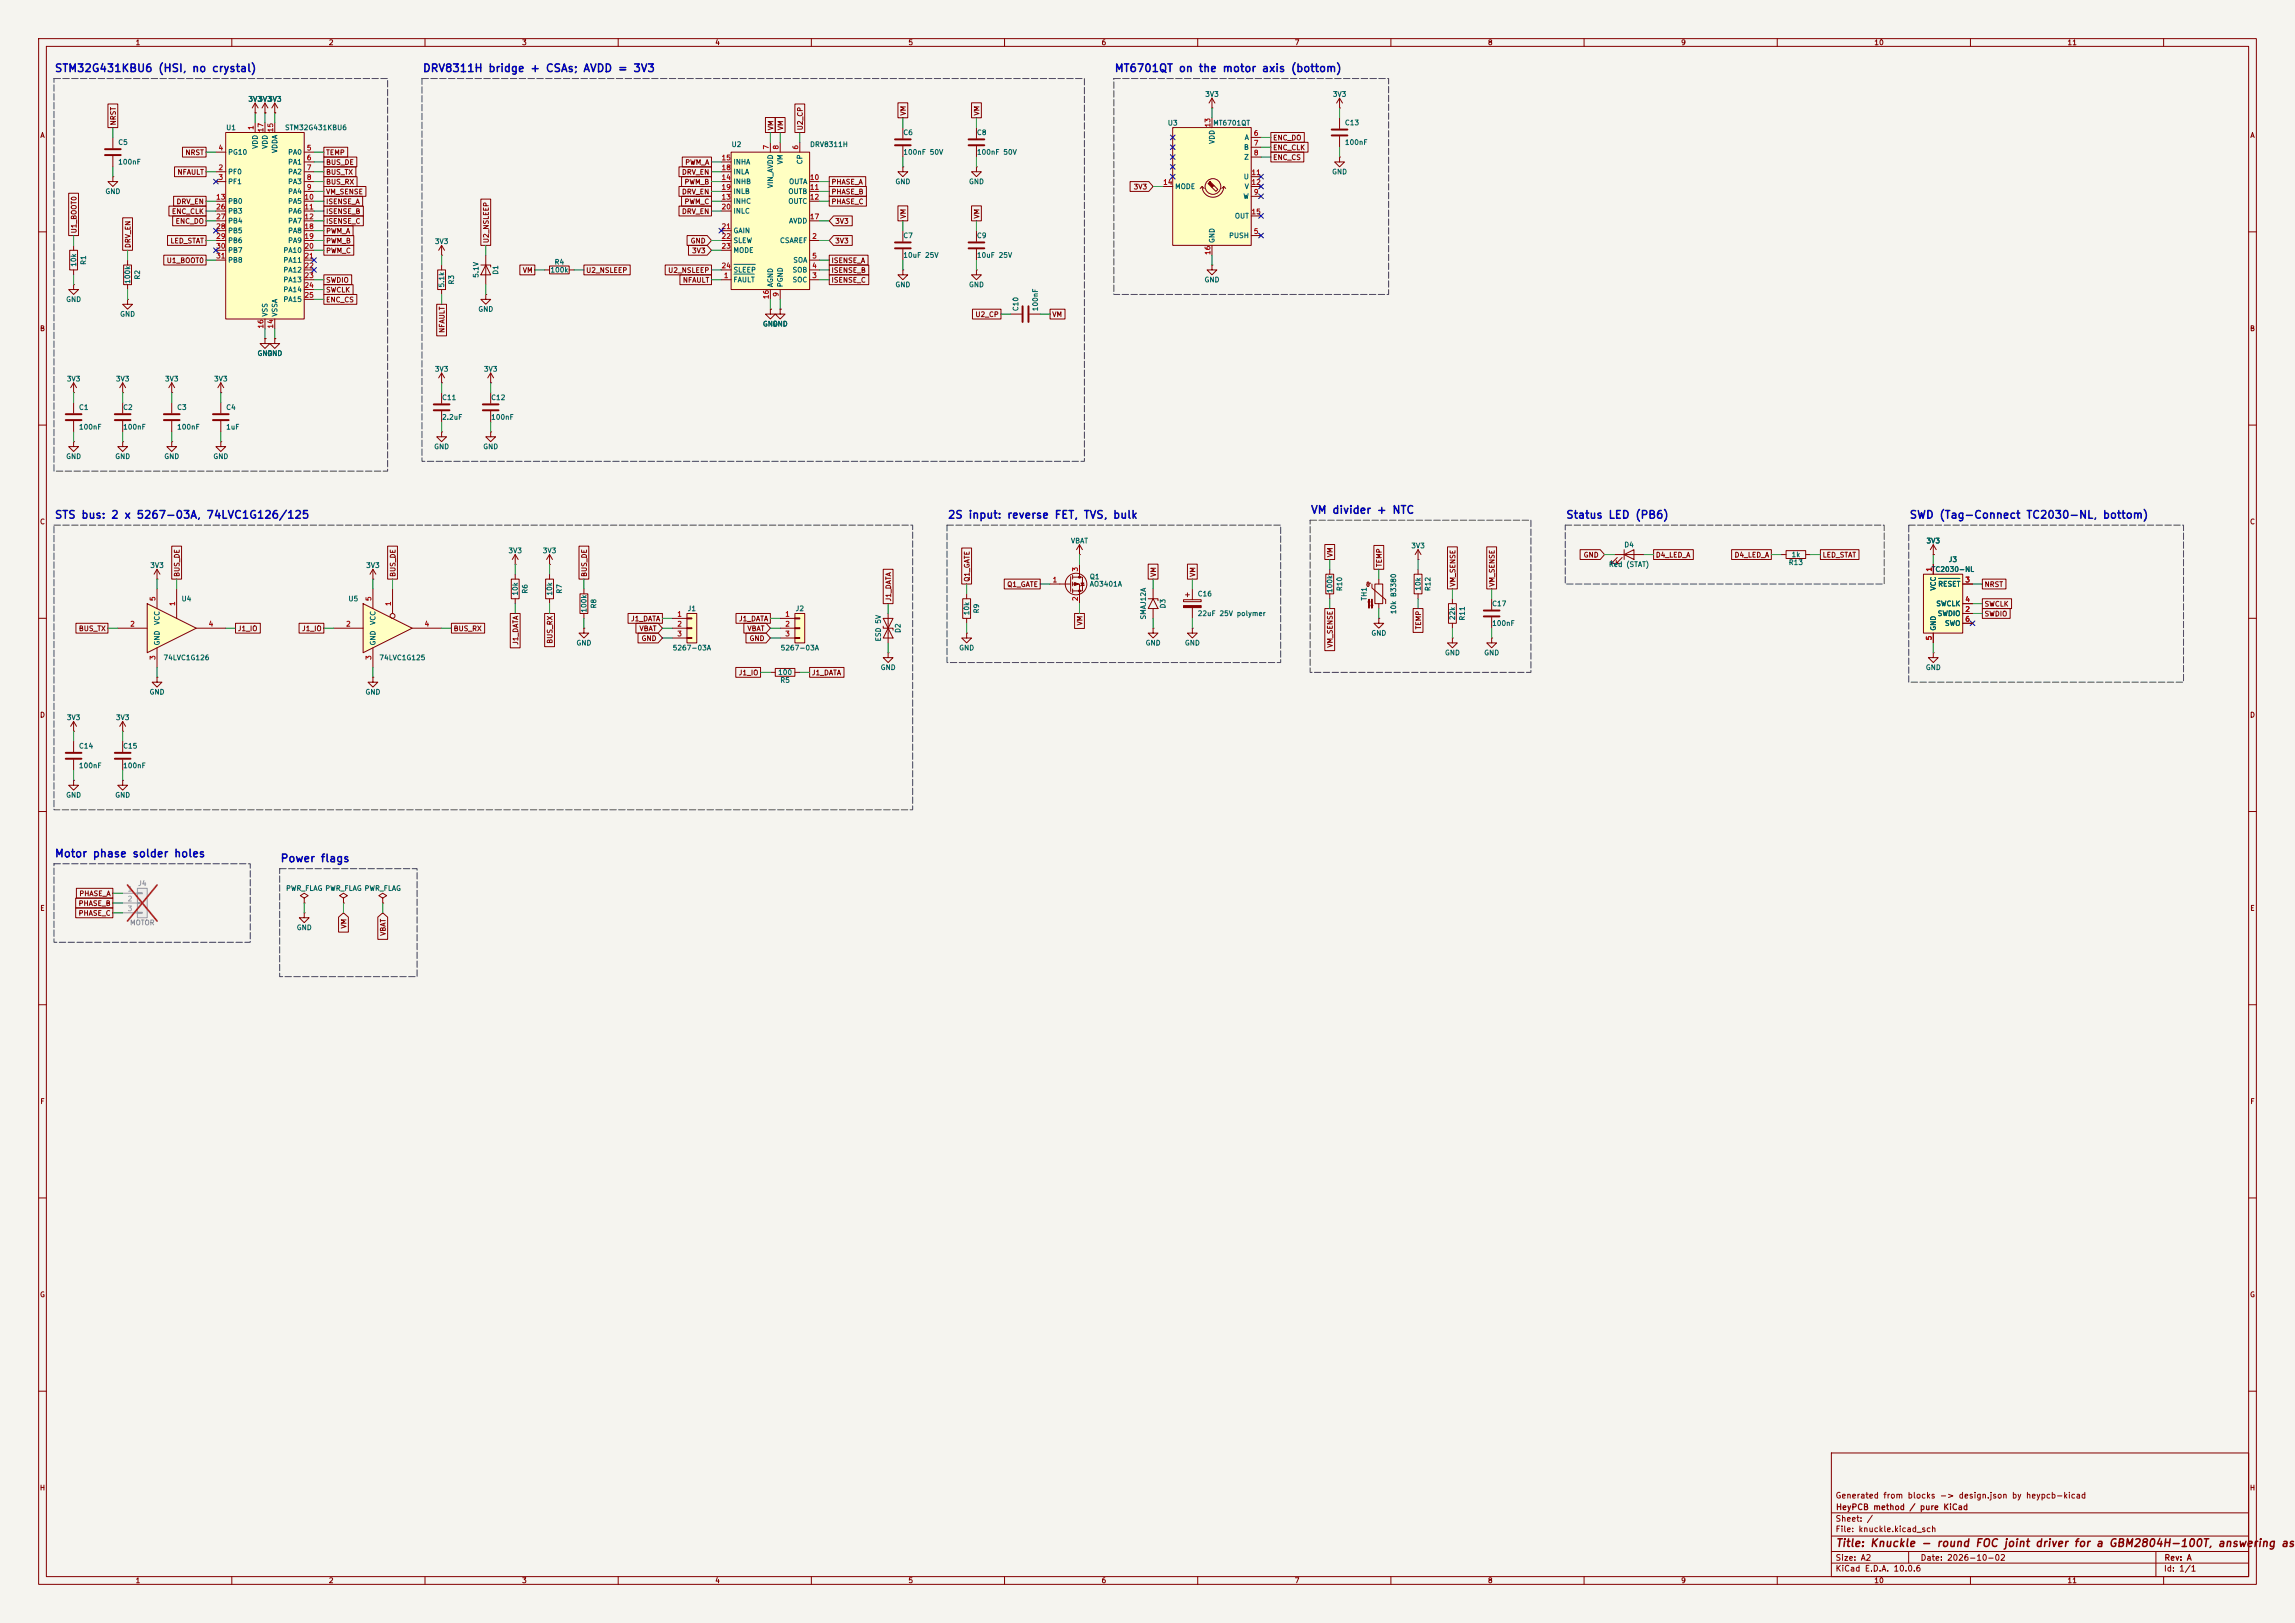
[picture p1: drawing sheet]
<svg xmlns="http://www.w3.org/2000/svg" width="594mm" height="420mm" viewBox="0 0 594 420" stroke-linecap="round" stroke-linejoin="round" font-family="sans-serif">
<defs><g id="words">
<g font-size="2" fill="#0000c2">
<text x="14" y="19.1">STM32G431KBU6 (HSI, no crystal)</text>
<text x="109.3" y="19.1">DRV8311H bridge + CSAs; AVDD = 3V3</text>
<text x="288.4" y="19.1">MT6701QT on the motor axis (bottom)</text>
<text x="14" y="134.7">STS bus: 2 x 5267-03A, 74LVC1G126/125</text>
<text x="245.2" y="134.7">2S input: reverse FET, TVS, bulk</text>
<text x="339.2" y="133.4">VM divider + NTC</text>
<text x="405.2" y="134.7">Status LED (PB6)</text>
<text x="494.1" y="134.7">SWD (Tag-Connect TC2030-NL, bottom)</text>
<text x="14" y="222.3">Motor phase solder holes</text>
<text x="72.5" y="223.6">Power flags</text>
</g>
<text font-size="2" fill="#840000" x="475" y="400.8">Title: Knuckle - round FOC joint driver for a GBM2804H-100T, answering as</text>
<g font-size="1.5" fill="#840000">
<text x="475" y="388.1">Generated from blocks -&gt; design.json by heypcb-kicad</text>
<text x="475" y="394.1">Sheet: /</text>
<text x="475.1" y="391.1">HeyPCB method / pure KiCad</text>
<text x="475" y="396.8">File: knuckle.kicad_sch</text>
<text x="475" y="407">KiCad E.D.A. 10.0.6</text>
<text x="475" y="404.2">Size: A2</text>
<text x="497" y="404.2">Date: 2026-10-02</text>
<text x="560" y="407">Id: 1/1</text>
<text x="560.1" y="404.2">Rev: A</text>
</g>
<g font-size="1.3" fill="#840000">
<text x="35" y="12">1</text>
<text x="85" y="12">2</text>
<text x="135" y="12">3</text>
<text x="185" y="12">4</text>
<text x="235" y="12">5</text>
<text x="285" y="12">6</text>
<text x="335" y="12">7</text>
<text x="385" y="12">8</text>
<text x="435" y="12">9</text>
<text x="485" y="12">10</text>
<text x="535" y="12">11</text>
<text x="10.3" y="36">A</text>
<text x="30.3" y="32.6" transform="rotate(-90 30.3 32.6)">NRST</text>
<text x="200.4" y="33.8" transform="rotate(-90 200.4 33.8)">VM</text>
<text x="203" y="33.8" transform="rotate(-90 203 33.8)">VM</text>
<text x="208.1" y="33.8" transform="rotate(-90 208.1 33.8)">U2_CP</text>
<text x="234.7" y="30" transform="rotate(-90 234.7 30)">VM</text>
<text x="253.8" y="30" transform="rotate(-90 253.8 30)">VM</text>
<text x="582.3" y="36">A</text>
<text x="47.9" y="40.4">NRST</text>
<text x="84.3" y="40.4">TEMP</text>
<text x="329.4" y="39.2">ENC_CLK</text>
<text x="329.4" y="36.6">ENC_DO</text>
<text x="329.4" y="41.7">ENC_CS</text>
<text x="45.8" y="45.5">NFAULT</text>
<text x="84.3" y="45.5">BUS_TX</text>
<text x="84.3" y="43">BUS_DE</text>
<text x="176.4" y="45.5">DRV_EN</text>
<text x="177.2" y="43">PWM_A</text>
<text x="45.6" y="53.1">DRV_EN</text>
<text x="84.3" y="48">BUS_RX</text>
<text x="84.3" y="50.6">VM_SENSE</text>
<text x="84.3" y="53.1">ISENSE_A</text>
<text x="176.4" y="50.6">DRV_EN</text>
<text x="177" y="53.1">PWM_C</text>
<text x="177" y="48">PWM_B</text>
<text x="215.1" y="53.1">PHASE_C</text>
<text x="215.1" y="48">PHASE_A</text>
<text x="215.1" y="50.6">PHASE_B</text>
<text x="293.3" y="49.3">3V3</text>
<text x="44.4" y="55.7">ENC_CLK</text>
<text x="45.3" y="58.2">ENC_DO</text>
<text x="84.3" y="58.2">ISENSE_C</text>
<text x="84.3" y="55.7">ISENSE_B</text>
<text x="176.4" y="55.7">DRV_EN</text>
<text x="216" y="58.2">3V3</text>
<text x="234.7" y="56.7" transform="rotate(-90 234.7 56.7)">VM</text>
<text x="253.8" y="56.7" transform="rotate(-90 253.8 56.7)">VM</text>
<text x="20.1" y="60.5" transform="rotate(-90 20.1 60.5)">U1_BOOT0</text>
<text x="34.1" y="64.3" transform="rotate(-90 34.1 64.3)">DRV_EN</text>
<text x="44" y="63.3">LED_STAT</text>
<text x="84.3" y="60.7">PWM_A</text>
<text x="84.3" y="63.3">PWM_B</text>
<text x="84.3" y="65.8">PWM_C</text>
<text x="126.8" y="63.1" transform="rotate(-90 126.8 63.1)">U2_NSLEEP</text>
<text x="178.6" y="63.3">GND</text>
<text x="179" y="65.8">3V3</text>
<text x="216" y="63.3">3V3</text>
<text x="43" y="68.4">U1_BOOT0</text>
<text x="135.2" y="70.9">VM</text>
<text x="151.6" y="70.9">U2_NSLEEP</text>
<text x="172.8" y="70.9">U2_NSLEEP</text>
<text x="215.1" y="68.4">ISENSE_A</text>
<text x="215.1" y="70.9">ISENSE_B</text>
<text x="84.3" y="73.4">SWDIO</text>
<text x="84.3" y="76">SWCLK</text>
<text x="176.6" y="73.4">NFAULT</text>
<text x="215.1" y="73.4">ISENSE_C</text>
<text x="84.3" y="78.5">ENC_CS</text>
<text x="252.3" y="82.3">U2_CP</text>
<text x="272.2" y="82.3">VM</text>
<text x="10.2" y="86">B</text>
<text x="115.4" y="86.3" transform="rotate(-90 115.4 86.3)">NFAULT</text>
<text x="582.2" y="86">B</text>
<text x="10.2" y="136">C</text>
<text x="582.2" y="136">C</text>
<text x="46.8" y="149.4" transform="rotate(-90 46.8 149.4)">BUS_DE</text>
<text x="102.7" y="149.4" transform="rotate(-90 102.7 149.4)">BUS_DE</text>
<text x="152.2" y="149.4" transform="rotate(-90 152.2 149.4)">BUS_DE</text>
<text x="299.5" y="149.4" transform="rotate(-90 299.5 149.4)">VM</text>
<text x="309.7" y="149.4" transform="rotate(-90 309.7 149.4)">VM</text>
<text x="345.2" y="144.3" transform="rotate(-90 345.2 144.3)">VM</text>
<text x="357.9" y="146.9" transform="rotate(-90 357.9 146.9)">TEMP</text>
<text x="409.8" y="144.6">GND</text>
<text x="428.4" y="144.6">D4_LED_A</text>
<text x="448.8" y="144.6">D4_LED_A</text>
<text x="471.6" y="144.6">LED_STAT</text>
<text x="230.9" y="155.8" transform="rotate(-90 230.9 155.8)">J1_DATA</text>
<text x="251.2" y="150.7" transform="rotate(-90 251.2 150.7)">Q1_GATE</text>
<text x="260.6" y="152.2">Q1_GATE</text>
<text x="377" y="152" transform="rotate(-90 377 152)">VM_SENSE</text>
<text x="387.1" y="152" transform="rotate(-90 387.1 152)">VM_SENSE</text>
<text x="513.5" y="152.2">NRST</text>
<text x="163.2" y="161.1">J1_DATA</text>
<text x="191.1" y="161.1">J1_DATA</text>
<text x="280.5" y="162" transform="rotate(-90 280.5 162)">VM</text>
<text x="513.5" y="159.8">SWDIO</text>
<text x="513.5" y="157.3">SWCLK</text>
<text x="20.3" y="163.6">BUS_TX</text>
<text x="61.4" y="163.6">J1_IO</text>
<text x="78" y="163.6">J1_IO</text>
<text x="117.3" y="163.6">BUS_RX</text>
<text x="134.4" y="167" transform="rotate(-90 134.4 167)">J1_DATA</text>
<text x="143.3" y="166.7" transform="rotate(-90 143.3 166.7)">BUS_RX</text>
<text x="165.4" y="163.6">VBAT</text>
<text x="165.9" y="166.2">GND</text>
<text x="193.3" y="163.6">VBAT</text>
<text x="193.9" y="166.2">GND</text>
<text x="345.2" y="167.7" transform="rotate(-90 345.2 167.7)">VM_SENSE</text>
<text x="368.1" y="163" transform="rotate(-90 368.1 163)">TEMP</text>
<text x="191.1" y="175">J1_IO</text>
<text x="210" y="175">J1_DATA</text>
<text x="10.2" y="186">D</text>
<text x="582.2" y="186">D</text>
<text x="20.4" y="232.2">PHASE_A</text>
<text x="10.3" y="236">E</text>
<text x="20.2" y="237.3">PHASE_C</text>
<text x="20.2" y="234.7">PHASE_B</text>
<text x="582.3" y="236">E</text>
<text x="90" y="240.4" transform="rotate(-90 90 240.4)">VM</text>
<text x="100.1" y="242.3" transform="rotate(-90 100.1 242.3)">VBAT</text>
<text x="10.3" y="286">F</text>
<text x="582.3" y="286">F</text>
<text x="10.2" y="336">G</text>
<text x="582.2" y="336">G</text>
<text x="10.2" y="386">H</text>
<text x="582.2" y="386">H</text>
<text x="35" y="410">1</text>
<text x="85" y="410">2</text>
<text x="135" y="410">3</text>
<text x="185" y="410">4</text>
<text x="235" y="410">5</text>
<text x="285" y="410">6</text>
<text x="335" y="410">7</text>
<text x="385" y="410">8</text>
<text x="435" y="410">9</text>
<text x="485" y="410">10</text>
<text x="535" y="410">11</text>
</g>
<g font-size="1.3" fill="#006464">
<text x="64.2" y="26.6">3V3</text>
<text x="66.7" y="26.6">3V3</text>
<text x="69.2" y="26.6">3V3</text>
<text x="311.8" y="25.3">3V3</text>
<text x="344.8" y="25.3">3V3</text>
<text x="58.4" y="34">U1</text>
<text x="73.6" y="34">STM32G431KBU6</text>
<text x="233.7" y="35.3">C6</text>
<text x="252.7" y="35.3">C8</text>
<text x="302.1" y="32.8">U3</text>
<text x="313.9" y="32.8">MT6701QT</text>
<text x="348" y="32.7">C13</text>
<text x="30.5" y="37.8">C5</text>
<text x="58.9" y="40.3">PG10</text>
<text x="67" y="38.7" transform="rotate(-90 67 38.7)">VDD</text>
<text x="69.5" y="38.7" transform="rotate(-90 69.5 38.7)">VDD</text>
<text x="72.1" y="39.7" transform="rotate(-90 72.1 39.7)">VDDA</text>
<text x="74.4" y="40.3">PA0</text>
<text x="189.2" y="38.3">U2</text>
<text x="209.5" y="38.3">DRV8311H</text>
<text x="233.7" y="40.3">100nF 50V</text>
<text x="252.7" y="40.3">100nF 50V</text>
<text x="314.7" y="37.4" transform="rotate(-90 314.7 37.4)">VDD</text>
<text x="321.8" y="39.1">B</text>
<text x="321.9" y="41.6">Z</text>
<text x="322" y="36.5">A</text>
<text x="348" y="37.8">100nF</text>
<text x="30.5" y="42.9">100nF</text>
<text x="58.9" y="45.4">PF0</text>
<text x="58.9" y="48">PF1</text>
<text x="74.4" y="42.9">PA1</text>
<text x="74.4" y="45.4">PA2</text>
<text x="74.4" y="48">PA3</text>
<text x="189.7" y="48">INHB</text>
<text x="189.7" y="42.9">INHA</text>
<text x="189.7" y="45.4">INLA</text>
<text x="202.9" y="42.6" transform="rotate(-90 202.9 42.6)">VM</text>
<text x="204.1" y="48">OUTA</text>
<text x="208" y="42.6" transform="rotate(-90 208 42.6)">CP</text>
<text x="231.6" y="48">GND</text>
<text x="250.7" y="48">GND</text>
<text x="321.8" y="46.7">U</text>
<text x="344.6" y="45.4">GND</text>
<text x="27.1" y="50.5">GND</text>
<text x="58.9" y="53">PB0</text>
<text x="74.4" y="50.5">PA4</text>
<text x="74.4" y="53">PA5</text>
<text x="189.7" y="53">INHC</text>
<text x="189.7" y="50.5">INLB</text>
<text x="200.4" y="48.8" transform="rotate(-90 200.4 48.8)">VIN_AVDD</text>
<text x="203.9" y="50.5">OUTB</text>
<text x="203.9" y="53">OUTC</text>
<text x="304" y="49.2">MODE</text>
<text x="321.7" y="51.8">W</text>
<text x="322" y="49.2">V</text>
<text x="58.9" y="55.6">PB3</text>
<text x="58.9" y="58.1">PB4</text>
<text x="74.4" y="55.6">PA6</text>
<text x="74.4" y="58.1">PA7</text>
<text x="189.7" y="55.6">INLC</text>
<text x="204.1" y="58.1">AVDD</text>
<text x="319.5" y="56.8">OUT</text>
<text x="58.9" y="60.7">PB5</text>
<text x="58.9" y="63.2">PB6</text>
<text x="58.9" y="65.7">PB7</text>
<text x="73.2" y="65.7">PA10</text>
<text x="74.4" y="60.7">PA8</text>
<text x="74.4" y="63.2">PA9</text>
<text x="112.4" y="63.4">3V3</text>
<text x="189.7" y="60.7">GAIN</text>
<text x="189.7" y="63.2">SLEW</text>
<text x="189.7" y="65.7">MODE</text>
<text x="201.7" y="63.2">CSAREF</text>
<text x="233.7" y="61.9">C7</text>
<text x="252.7" y="61.9">C9</text>
<text x="314.7" y="63" transform="rotate(-90 314.7 63)">GND</text>
<text x="318" y="61.9">PUSH</text>
<text x="20" y="69.2" transform="rotate(-90 20 69.2)">10k</text>
<text x="22.6" y="68.7" transform="rotate(-90 22.6 68.7)">R1</text>
<text x="58.9" y="68.3">PB8</text>
<text x="73.2" y="68.3">PA11</text>
<text x="73.2" y="70.8">PA12</text>
<text x="129.2" y="71.2" transform="rotate(-90 129.2 71.2)">D1</text>
<text x="142.3" y="70.8">100k</text>
<text x="143.4" y="68.8">R4</text>
<text x="189.7" y="70.8">SLEEP</text>
<text x="205" y="70.8">SOB</text>
<text x="205.2" y="68.3">SOA</text>
<text x="233.7" y="67">10uF 25V</text>
<text x="252.7" y="67">10uF 25V</text>
<text x="34" y="73.6" transform="rotate(-90 34 73.6)">100k</text>
<text x="36.5" y="72.5" transform="rotate(-90 36.5 72.5)">R2</text>
<text x="73.2" y="73.4">PA13</text>
<text x="73.2" y="75.9">PA14</text>
<text x="115.3" y="74.5" transform="rotate(-90 115.3 74.5)">5.1k</text>
<text x="117.8" y="73.8" transform="rotate(-90 117.8 73.8)">R3</text>
<text x="124.2" y="72" transform="rotate(-90 124.2 72)">5.1V</text>
<text x="189.7" y="73.4">FAULT</text>
<text x="200.4" y="74.4" transform="rotate(-90 200.4 74.4)">AGND</text>
<text x="202.9" y="74.4" transform="rotate(-90 202.9 74.4)">PGND</text>
<text x="205" y="73.4">SOC</text>
<text x="231.6" y="74.6">GND</text>
<text x="250.7" y="74.6">GND</text>
<text x="311.6" y="73.4">GND</text>
<text x="17" y="78.4">GND</text>
<text x="31" y="82.2">GND</text>
<text x="69.5" y="82.1" transform="rotate(-90 69.5 82.1)">VSS</text>
<text x="72.1" y="82.1" transform="rotate(-90 72.1 82.1)">VSSA</text>
<text x="73.2" y="78.4">PA15</text>
<text x="123.7" y="81">GND</text>
<text x="263.9" y="80.7" transform="rotate(-90 263.9 80.7)">C10</text>
<text x="268.9" y="80.7" transform="rotate(-90 268.9 80.7)">100nF</text>
<text x="197.3" y="84.8">GND</text>
<text x="199.9" y="84.8">GND</text>
<text x="66.5" y="92.4">GND</text>
<text x="69.1" y="92.4">GND</text>
<text x="17.2" y="99">3V3</text>
<text x="29.9" y="99">3V3</text>
<text x="42.6" y="99">3V3</text>
<text x="55.3" y="99">3V3</text>
<text x="112.4" y="96.5">3V3</text>
<text x="125.1" y="96.5">3V3</text>
<text x="20.3" y="106.4">C1</text>
<text x="31.7" y="106.4">C2</text>
<text x="45.7" y="106.4">C3</text>
<text x="58.4" y="106.4">C4</text>
<text x="114.3" y="103.8">C11</text>
<text x="127" y="103.8">C12</text>
<text x="20.3" y="111.5">100nF</text>
<text x="31.7" y="111.5">100nF</text>
<text x="45.7" y="111.5">100nF</text>
<text x="58.4" y="111.5">1uF</text>
<text x="114.3" y="108.9">2.2uF</text>
<text x="127" y="108.9">100nF</text>
<text x="17" y="119.1">GND</text>
<text x="29.7" y="119.1">GND</text>
<text x="42.4" y="119.1">GND</text>
<text x="55.1" y="119.1">GND</text>
<text x="112.2" y="116.5">GND</text>
<text x="124.9" y="116.5">GND</text>
<text x="131.5" y="143.5">3V3</text>
<text x="140.4" y="143.5">3V3</text>
<text x="277.1" y="140.9">VBAT</text>
<text x="365.1" y="142.2">3V3</text>
<text x="420.3" y="141.9">D4</text>
<text x="498.5" y="140.9">3V3</text>
<text x="38.8" y="147.3">3V3</text>
<text x="94.6" y="147.3">3V3</text>
<text x="416.3" y="147">Red (STAT)</text>
<text x="462.8" y="146.5">R13</text>
<text x="463.6" y="144.5">1k</text>
<text x="499.8" y="148.3">TC2030-NL</text>
<text x="504.2" y="145.7">J3</text>
<text x="46.9" y="155.9">U4</text>
<text x="90" y="155.9">U5</text>
<text x="134.3" y="154.3" transform="rotate(-90 134.3 154.3)">10k</text>
<text x="136.9" y="153.8" transform="rotate(-90 136.9 153.8)">R6</text>
<text x="143.2" y="154.3" transform="rotate(-90 143.2 154.3)">10k</text>
<text x="145.7" y="153.8" transform="rotate(-90 145.7 153.8)">R7</text>
<text x="281.9" y="150.2">Q1</text>
<text x="281.9" y="152.1">AO3401A</text>
<text x="309.9" y="154.6">C16</text>
<text x="345.1" y="153.6" transform="rotate(-90 345.1 153.6)">100k</text>
<text x="347.7" y="153.1" transform="rotate(-90 347.7 153.1)">R10</text>
<text x="354" y="155.6" transform="rotate(-90 354 155.6)">TH1</text>
<text x="368" y="153" transform="rotate(-90 368 153)">10k</text>
<text x="370.5" y="153.1" transform="rotate(-90 370.5 153.1)">R12</text>
<text x="501.3" y="153" transform="rotate(-90 501.3 153)">VCC</text>
<text x="501.5" y="152.1">RESET</text>
<text x="41.6" y="161.8" transform="rotate(-90 41.6 161.8)">VCC</text>
<text x="97.5" y="161.8" transform="rotate(-90 97.5 161.8)">VCC</text>
<text x="152.1" y="158.7" transform="rotate(-90 152.1 158.7)">100k</text>
<text x="154.6" y="157.6" transform="rotate(-90 154.6 157.6)">R8</text>
<text x="177.9" y="158.4">J1</text>
<text x="205.8" y="158.4">J2</text>
<text x="251.2" y="159.3" transform="rotate(-90 251.2 159.3)">10k</text>
<text x="253.7" y="158.8" transform="rotate(-90 253.7 158.8)">R9</text>
<text x="296.9" y="160.4" transform="rotate(-90 296.9 160.4)">SMAJ12A</text>
<text x="302" y="157.6" transform="rotate(-90 302 157.6)">D3</text>
<text x="309.9" y="159.7">22uF 25V polymer</text>
<text x="361.6" y="159.1" transform="rotate(-90 361.6 159.1)">10k B3380</text>
<text x="376.9" y="160.6" transform="rotate(-90 376.9 160.6)">22k</text>
<text x="379.4" y="160.7" transform="rotate(-90 379.4 160.7)">R11</text>
<text x="386.1" y="157.2">C17</text>
<text x="501" y="157.2">SWCLK</text>
<text x="501.4" y="159.7">SWDIO</text>
<text x="41.6" y="167.2" transform="rotate(-90 41.6 167.2)">GND</text>
<text x="97.5" y="167.2" transform="rotate(-90 97.5 167.2)">GND</text>
<text x="149.1" y="167.3">GND</text>
<text x="228.3" y="166.1" transform="rotate(-90 228.3 166.1)">ESD 5V</text>
<text x="233.4" y="163.9" transform="rotate(-90 233.4 163.9)">D2</text>
<text x="296.4" y="167.3">GND</text>
<text x="306.5" y="167.3">GND</text>
<text x="354.8" y="164.8">GND</text>
<text x="386.1" y="162.3">100nF</text>
<text x="501.3" y="163.3" transform="rotate(-90 501.3 163.3)">GND</text>
<text x="503.3" y="162.3">SWO</text>
<text x="42.2" y="171.1">74LVC1G126</text>
<text x="98.1" y="171.1">74LVC1G125</text>
<text x="174" y="168.6">5267-03A</text>
<text x="201.9" y="168.6">5267-03A</text>
<text x="227.8" y="173.7">GND</text>
<text x="248.1" y="168.6">GND</text>
<text x="373.9" y="169.9">GND</text>
<text x="384" y="169.9">GND</text>
<text x="498.3" y="173.7">GND</text>
<text x="201.3" y="175">100</text>
<text x="201.8" y="177">R5</text>
<text x="38.6" y="180">GND</text>
<text x="94.5" y="180">GND</text>
<text x="17.2" y="186.6">3V3</text>
<text x="29.9" y="186.6">3V3</text>
<text x="20.3" y="194">C14</text>
<text x="31.7" y="194">C15</text>
<text x="20.3" y="199.1">100nF</text>
<text x="31.7" y="199.1">100nF</text>
<text x="17" y="206.7">GND</text>
<text x="29.7" y="206.7">GND</text>
<text x="73.9" y="230.8">PWR_FLAG PWR_FLAG PWR_FLAG</text>
<text x="76.7" y="241">GND</text>
</g>
<g font-size="1.3" fill="#a90000">
<text x="65.9" y="33.8" transform="rotate(-90 65.9 33.8)">1</text>
<text x="68.4" y="34.4" transform="rotate(-90 68.4 34.4)">17</text>
<text x="71" y="34.4" transform="rotate(-90 71 34.4)">15</text>
<text x="313.6" y="33.1" transform="rotate(-90 313.6 33.1)">13</text>
<text x="324.4" y="35.4">6</text>
<text x="56.4" y="39.2">4</text>
<text x="79.3" y="39.2">5</text>
<text x="79.3" y="41.8">6</text>
<text x="186.6" y="41.8">15</text>
<text x="199.3" y="38.8" transform="rotate(-90 199.3 38.8)">7</text>
<text x="201.8" y="38.8" transform="rotate(-90 201.8 38.8)">8</text>
<text x="206.9" y="38.8" transform="rotate(-90 206.9 38.8)">6</text>
<text x="324.4" y="38">7</text>
<text x="324.4" y="40.5">8</text>
<text x="56.4" y="44.3">2</text>
<text x="56.4" y="46.9">3</text>
<text x="79.3" y="44.3">7</text>
<text x="79.3" y="46.9">8</text>
<text x="186.6" y="46.9">14</text>
<text x="186.6" y="44.3">18</text>
<text x="209.5" y="46.9">10</text>
<text x="323.8" y="45.6">11</text>
<text x="55.8" y="51.9">13</text>
<text x="78.7" y="51.9">10</text>
<text x="79.3" y="49.4">9</text>
<text x="186.6" y="51.9">13</text>
<text x="186.6" y="49.4">19</text>
<text x="209.5" y="49.4">11</text>
<text x="209.5" y="51.9">12</text>
<text x="300.9" y="48.1">14</text>
<text x="323.8" y="48.1">12</text>
<text x="324.4" y="50.7">9</text>
<text x="55.8" y="54.5">26</text>
<text x="55.8" y="57">27</text>
<text x="55.8" y="59.6">28</text>
<text x="78.7" y="54.5">11</text>
<text x="78.7" y="57">12</text>
<text x="78.7" y="59.6">18</text>
<text x="186.6" y="54.5">20</text>
<text x="186.6" y="59.6">21</text>
<text x="209.5" y="57">17</text>
<text x="323.8" y="55.7">15</text>
<text x="55.8" y="62.1">29</text>
<text x="55.8" y="64.6">30</text>
<text x="78.7" y="62.1">19</text>
<text x="78.7" y="64.6">20</text>
<text x="186.6" y="62.1">22</text>
<text x="186.6" y="64.6">23</text>
<text x="210.1" y="62.1">2</text>
<text x="324.4" y="60.8">5</text>
<text x="55.8" y="67.2">31</text>
<text x="78.7" y="67.2">21</text>
<text x="78.7" y="69.7">22</text>
<text x="186.6" y="69.7">24</text>
<text x="210.1" y="69.7">4</text>
<text x="210.1" y="67.2">5</text>
<text x="313.6" y="66.1" transform="rotate(-90 313.6 66.1)">16</text>
<text x="78.7" y="72.3">23</text>
<text x="78.7" y="74.8">24</text>
<text x="78.7" y="77.3">25</text>
<text x="187.2" y="72.3">1</text>
<text x="199.3" y="77.5" transform="rotate(-90 199.3 77.5)">16</text>
<text x="201.8" y="76.9" transform="rotate(-90 201.8 76.9)">9</text>
<text x="210.1" y="72.3">3</text>
<text x="68.4" y="85.2" transform="rotate(-90 68.4 85.2)">16</text>
<text x="71" y="85.2" transform="rotate(-90 71 85.2)">14</text>
<text x="279.3" y="148.1" transform="rotate(-90 279.3 148.1)">3</text>
<text x="500.2" y="148.1" transform="rotate(-90 500.2 148.1)">1</text>
<text x="40.5" y="155.7" transform="rotate(-90 40.5 155.7)">5</text>
<text x="96.4" y="155.7" transform="rotate(-90 96.4 155.7)">5</text>
<text x="272.3" y="151">1</text>
<text x="279.3" y="155.7" transform="rotate(-90 279.3 155.7)">2</text>
<text x="508.5" y="151">3</text>
<text x="45.6" y="156.9" transform="rotate(-90 45.6 156.9)">1</text>
<text x="101.5" y="156.9" transform="rotate(-90 101.5 156.9)">1</text>
<text x="175.2" y="159.9">1</text>
<text x="203.1" y="159.9">1</text>
<text x="508.5" y="158.6">2</text>
<text x="508.5" y="156.1">4</text>
<text x="508.5" y="161.2">6</text>
<text x="33.6" y="162.4">2</text>
<text x="53.9" y="162.4">4</text>
<text x="89.4" y="162.4">2</text>
<text x="109.8" y="162.4">4</text>
<text x="175.2" y="162.4">2</text>
<text x="175.2" y="165">3</text>
<text x="203.1" y="162.4">2</text>
<text x="203.1" y="165">3</text>
<text x="500.2" y="165.8" transform="rotate(-90 500.2 165.8)">5</text>
<text x="40.5" y="170.9" transform="rotate(-90 40.5 170.9)">3</text>
<text x="96.4" y="170.9" transform="rotate(-90 96.4 170.9)">3</text>
</g>
<g font-size="1.3" fill="#a5a4a2">
<text x="32.9" y="231">1</text>
<text x="32.9" y="233.5">2</text>
<text x="32.9" y="236.1">3</text>
</g>
<g font-size="1.3" fill="#939391">
<text x="35.6" y="229.6">J4</text>
<text x="33.5" y="239.7">MOTOR</text>
</g>
</g></defs>
<path d="M0 0h594v420h-594z" fill="#f5f4ef" stroke="#f5f4ef" stroke-width=".26"/>
<g fill="none" stroke="#840000" stroke-width=".26">
<path d="M10 10h574v400h-574zM12 12h570v396h-570zM60 10v2M110 10v2M160 10v2M210 10v2M260 10v2M310 10v2M360 10v2M410 10v2M460 10v2M510 10v2"/>
<path d="M560 10v2M10 60h2M582 60h2M10 110h2M582 110h2M343.2 148.6h2v5.1h-2zM344.2 147.3v1.3M344.2 153.7v1.2M10 160h2M582 160h2M10 210h2M582 210h2"/>
<path d="M10 260h2M582 260h2M10 310h2M582 310h2M10 360h2M474 376h108v32h-108zM582 360h2M474 397.5h108M474 391.5h108M60 408v2M110 408v2M160 408v2"/>
<path d="M210 408v2M260 408v2M310 408v2M360 408v2M410 408v2M460 408v2M474 404.5h108M474 401.5h108M494 401.5v3M510 408v2M558 401.5v6.5M560 408v2"/>
</g>
<path d="M205.7 158.8h2.6v7.6h-2.6z" fill="#ffffc2"/>
<path d="M205.7 158.8h2.6v7.6h-2.6zM205.7 159.9h1.3v.2h-1.3zM201.9 160h3.8M201.9 162.6h3.8M201.9 165.1h3.8M205.7 162.4h1.3v.3h-1.3zM205.7 165h1.3v.2h-1.3z" fill="none" stroke="#840000" stroke-width=".26"/>
<path d="M177.8 158.8h2.5v7.6h-2.5z" fill="#ffffc2"/>
<g fill="none" stroke="#840000" stroke-width=".26">
<path d="M177.8 158.8h2.5v7.6h-2.5zM177.8 159.9h1.3v.2h-1.3zM40.6 175.3v1.2h1.3l-1.3 1.3-1.2-1.3h1.2M40.6 175.3h.1M174 160h3.8M174 162.6h3.8M174 165.1h3.8M177.8 162.4h1.3v.3h-1.3zM177.8 165h1.3v.2h-1.3zM199.4 174h1.3M200.7 173h5v2h-5zM205.7 174h1.3"/>
<path d="M229.9 168.9v1.3h1.2l-1.2 1.3-1.3-1.3h1.3M229.9 168.9h.1M19 189.2h.1M19 186.7l-.7 1.3M19 186.7l.8 1.3M19 186.7v2.5M31.7 189.2h.1M31.7 186.7l-.7 1.3M31.7 186.7l.8 1.3M31.7 186.7v2.5"/>
</g>
<path d="M38.1 156.2l12.7 6.4-12.7 6.3z" fill="#ffffc2"/>
<path d="M38.1 156.2l12.7 6.4-12.7 6.3zM40.6 152.4v5.1M45.7 152.4v7.6M30.5 162.6h7.6M40.6 167.6v5.1M50.8 162.6h7.6M96.5 175.3v1.2h1.3l-1.3 1.3-1.3-1.3h1.3M96.5 175.3h.1M19 191.8v2.8M19 196.6v2.8" fill="none" stroke="#840000" stroke-width=".26"/>
<path d="M17 194.8h4.1M17 196.3h4.1" fill="none" stroke="#840000" stroke-width=".51"/>
<path d="M94 156.2l12.7 6.4-12.7 6.3z" fill="#ffffc2"/>
<g fill="none" stroke="#840000" stroke-width=".26">
<path d="M57.1 99.1v2.5M57.1 99.1l-.7 1.2M57.1 99.1l.8 1.2M57.1 114.3v1.3h1.3l-1.3 1.2-1.2-1.2h1.2M57.1 114.3h.1M57.1 101.6h.1M57.1 104.1v2.8M57.1 109v2.8M94 156.2l12.7 6.4-12.7 6.3zM96.5 152.4v5.1M101.6 152.4v6.4M417.8 143.5h7.6"/>
<path d="M418.6 144.3l-1.5 1.5h.7h-.7v-.8M419.9 144.3l-1.6 1.5h.8h-.8v-.8M420.4 143.5l2.5-1.3v2.6zM420.4 142.2v2.6M461 143.5h1.3M462.3 142.5h5.1v2h-5.1zM467.4 143.5h1.2M86.4 162.6h7.6M96.5 167.6v5.1M106.7 162.6h7.6M31.7 191.8v2.8M31.7 196.6v2.8"/>
<circle cx="101.6" cy="159.4" r=".63"/>
</g>
<path d="M55.1 107.2h4.1M55.1 108.7h4.1M29.7 194.8h4.1M29.7 196.3h4.1" fill="none" stroke="#840000" stroke-width=".51"/>
<path d="M497.8 148.6h10.2v15.2h-10.2z" fill="#ffffc2"/>
<g fill="none" stroke="#840000" stroke-width=".26">
<path d="M19 99.1l-.7 1.2M19 99.1l.8 1.2M19 99.1v2.5M31.7 99.1l-.7 1.2M31.7 99.1l.8 1.2M31.7 99.1v2.5M44.4 99.1v2.5M44.4 99.1l-.7 1.2M44.4 99.1l.8 1.2M19 114.3v1.3h1.3l-1.3 1.2-1.2-1.2h1.2M19 114.3h.1M19 101.6h.1"/>
<path d="M19 104.1v2.8M19 109v2.8M31.7 101.6h.1M31.7 114.3v1.3h1.3l-1.3 1.2-1.2-1.2h1.2M31.7 114.3h.1M31.7 104.1v2.8M31.7 109v2.8M44.4 114.3v1.3h1.3l-1.3 1.2-1.2-1.2h1.2M44.4 114.3h.1M44.4 101.6h.1M44.4 104.1v2.8M44.4 109v2.8"/>
<path d="M40.6 149.9h.1M40.6 147.3l-.7 1.3M40.6 147.3l.8 1.3M40.6 147.3v2.6M497.8 148.6h10.2v15.2h-10.2zM500.4 143.5h.1M500.4 141v2.5M500.4 146.1v2.5M500.4 141l-.8 1.2M500.4 141l.7 1.2M508 158.8h2.5M508 151.1h2.5"/>
<path d="M508 156.2h2.5M500.4 168.9v1.3h1.2l-1.2 1.3-1.3-1.3h1.3M500.4 168.9h.1M500.4 163.8v2.6M508 161.3h2.5M78.7 236.2v1.3h1.3l-1.3 1.3-1.2-1.3h1.2M78.7 236.2h.1M78.7 232.4l1.1-.6-1.1-.7-1 .7 1 .6v1.3M78.7 233.7h.1M88.9 232.4l1-.6-1-.7-1 .7 1 .6v1.3M88.9 233.7h.1M99.1 232.4l1-.6-1-.7-1.1 .7 1.1 .6v1.3"/>
<path d="M99.1 233.7h.1"/>
</g>
<path d="M501.8 149.7h5.5" fill="none" stroke="#006464" stroke-width=".26"/>
<path d="M17 107.2h4.1M17 108.7h4.1M29.7 107.2h4.1M29.7 108.7h4.1M42.4 107.2h4.1M42.4 108.7h4.1" fill="none" stroke="#840000" stroke-width=".51"/>
<path d="M35.6 229.9h2.5v7.6h-2.5z" fill="#ebeae8"/>
<path d="M31.7 231.1h3.9M31.7 233.7h3.9M31.7 236.2h3.9M35.6 229.9h2.5v7.6h-2.5zM35.6 231h1.2v.3h-1.2zM35.6 233.6h1.2v.2h-1.2zM35.6 236.1h1.2v.2h-1.2z" fill="none" stroke="#9c9b98" stroke-width=".26"/>
<path d="M33 229l7.7 9.3M40.7 229l-7.7 9.3" fill="none" stroke="#e12e31" stroke-width=".46"/>
<g fill="none" stroke="#840000" stroke-width=".26">
<path d="M66 29.2h.1M66 26.7l-.7 1.2M66 26.7l.8 1.2M66 26.7v2.5M68.6 29.2h.1M68.6 26.7l-.8 1.2M68.6 26.7l.7 1.2M68.6 26.7v2.5M71.1 29.2h.1M71.1 26.7l-.7 1.2M71.1 26.7l.8 1.2M71.1 26.7v2.5"/>
<path d="M32 68.6h2v5.1h-2zM33 77.5v1.2h1.3l-1.3 1.3-1.3-1.3h1.3M33 77.5h.1M33 67.3v1.3M33 73.7v1.2M68.6 87.6v1.3h1.2l-1.2 1.3-1.3-1.3h1.3M68.6 87.6h.1M71.1 87.6v1.3h1.3l-1.3 1.3-1.3-1.3h1.3M71.1 87.6h.1M19 201.9v1.3h1.3l-1.3 1.3-1.2-1.3h1.2M19 201.9h.1M31.7 201.9v1.3h1.3l-1.3 1.3-1.2-1.3h1.2"/>
<path d="M31.7 201.9h.1"/>
</g>
<path d="M58.4 34.3h20.3v48.3h-20.3z" fill="#ffffc2"/>
<g fill="none" stroke="#840000" stroke-width=".26">
<path d="M29.2 35.6v2.8M55.9 39.4h2.5M58.4 34.3h20.3v48.3h-20.3zM66 31.8v2.5M68.6 31.8v2.5M71.1 31.8v2.5M78.7 39.4h2.6M233.7 33v2.8M233.7 37.8v2.8M252.7 33v2.8M252.7 37.8v2.8M29.2 45.7v1.3h1.3l-1.3 1.3-1.3-1.3h1.3"/>
<path d="M29.2 45.7h.1M29.2 40.4v2.8M55.9 44.5h2.5M55.9 47h2.5M55.9 52.1h2.5M55.9 54.6h2.5M55.9 57.2h2.5M55.9 59.7h2.5M78.7 44.5h2.6M78.7 47h2.6M78.7 41.9h2.6M78.7 49.5h2.6"/>
<path d="M78.7 52.1h2.6M78.7 54.6h2.6M78.7 57.2h2.6M78.7 59.7h2.6M233.7 43.2v1.3h1.2l-1.2 1.2-1.3-1.2h1.3M233.7 43.2h.1M233.7 59.7v2.8M252.7 43.2v1.3h1.3l-1.3 1.2-1.2-1.2h1.2M252.7 43.2h.1M252.7 59.7v2.8M18 64.8h2.1v5.1h-2.1zM19 73.7v1.2h1.3l-1.3 1.3-1.2-1.3h1.2"/>
<path d="M19 73.7h.1M19 63.5v1.3M19 69.9v1.2M55.9 62.2h2.5M55.9 64.8h2.5M55.9 67.3h2.5M78.7 62.2h2.6M78.7 64.8h2.6M78.7 67.3h2.6M78.7 69.9h2.6M78.7 72.4h2.6M78.7 74.9h2.6"/>
<path d="M78.7 77.5h2.6M233.7 69.9v1.2h1.2l-1.2 1.3-1.3-1.3h1.3M233.7 69.9h.1M233.7 64.5v2.8M252.7 69.9v1.2h1.3l-1.3 1.3-1.2-1.3h1.2M252.7 69.9h.1M252.7 64.5v2.8M68.6 82.6v2.5M71.1 82.6v2.5M114.3 99.1h.1M114.3 96.5v2.6M114.3 96.5l-.8 1.3"/>
<path d="M114.3 96.5l.8 1.3M127 99.1h.1M127 96.5l-.8 1.3M127 96.5l.8 1.3M127 96.5v2.6M261.6 81.3h2.8M266.4 81.3h2.8M114.3 111.8v1.2h1.3l-1.3 1.3-1.3-1.3h1.3M114.3 111.8h.1M114.3 101.6v2.8M114.3 106.4v2.8M127 111.8v1.2h1.3l-1.3 1.3-1.3-1.3h1.3"/>
<path d="M127 111.8h.1M127 101.6v2.8M127 106.4v2.8M96.5 149.9h.1M96.5 147.3l-.7 1.3M96.5 147.3l.8 1.3M96.5 147.3v2.6M132.3 149.9h2.1v5h-2.1zM133.3 146.1h.1M133.3 143.5l-.7 1.3M133.3 143.5l.8 1.3M133.3 143.5v2.6"/>
<path d="M133.3 148.6v1.3M133.3 154.9v1.3M141.2 149.9h2.1v5h-2.1zM142.2 146.1h.1M142.2 143.5l-.7 1.3M142.2 143.5l.8 1.3M142.2 143.5v2.6M142.2 148.6v1.3M142.2 154.9v1.3M150.1 153.7h2v5.1h-2zM151.1 152.4v1.3M151.1 158.8v1.2"/>
<path d="M229.9 158.8v7.6M249.2 154.9h2v5.1h-2zM250.2 153.7v1.2M271.8 151.1h5.3M277.1 149.2v3.8M277.6 149.4h2.6v3.5h-2.6M277.6 151.1h1.8v5.1M277.6 148.8v1.1M277.6 150.6v1M277.6 152.4v1M279.4 143.5h.1M279.4 141v2.5"/>
<path d="M279.4 146.1v3.3M279.4 141l-.8 1.2M279.4 141l.8 1.2M279.8 150.9h.7l-.3 .6zM280.7 151.4l-1 .2M297.2 154.9h2.5v.5M298.4 154.9l1.3 2.6h-2.5zM298.4 152.4v2.5M298.4 157.5v2.5M306.3 155.2h4.6v.5h-4.6zM306.8 153.9h1M307.3 153.4v1"/>
<path d="M308.6 152.4v2.8M308.6 157.2v2.8M151.1 162.6v1.2h1.3l-1.3 1.3-1.2-1.3h1.2M151.1 162.6h.1M228.6 160h2.5l-1.2 2.6zM228.6 162.1v.5h2.5v.5M229.9 162.6l1.2 2.5h-2.5zM250.2 163.8v1.3h1.3l-1.3 1.3-1.3-1.3h1.3M250.2 163.8h.1M250.2 160v1.3M298.4 162.6v1.2h1.3l-1.3 1.3-1.2-1.3h1.2M298.4 162.6h.1"/>
<path d="M308.6 162.6v1.2h1.3l-1.3 1.3-1.3-1.3h1.3M308.6 162.6h.1"/>
<circle cx="278.5" cy="151.1" r="2.79"/>
</g>
<g fill="none" stroke="#840000" stroke-width=".51">
<path d="M27.2 38.6h4M231.6 36.1h4.1M231.6 37.6h4.1M250.7 36.1h4.1M250.7 37.6h4.1M27.2 40.1h4M231.6 62.7h4.1M231.6 64.3h4.1M250.7 62.7h4.1M250.7 64.3h4.1M264.7 79.2v4.1M266.2 79.2v4.1"/>
<path d="M112.3 104.6h4M112.3 106.2h4M125 104.6h4M125 106.2h4"/>
</g>
<g fill="#840000" stroke="#840000" stroke-width=".26">
<path d="M278.1 150.7l1 .4-1 .4z"/>
<path d="M306.3 156.7h4.6v.5h-4.6z"/>
<circle cx="279.4" cy="149.4" r=".25"/>
<circle cx="279.4" cy="152.9" r=".25"/>
</g>
<path d="M189.2 39.4h20.3v35.5h-20.3z" fill="#ffffc2"/>
<g fill="none" stroke="#840000" stroke-width=".26">
<path d="M189.2 39.4h20.3v35.5h-20.3zM199.4 36.8v2.6M201.9 36.8v2.6M207 36.8v2.6M313.7 27.9h.1M313.7 25.4l-.8 1.3M313.7 25.4l.8 1.3M313.7 25.4v2.5M346.7 27.9h.1M346.7 25.4v2.5M346.7 30.5v2.8M346.7 35.3v2.8"/>
<path d="M346.7 25.4l-.8 1.3M346.7 25.4l.8 1.3M186.7 47h2.5M186.7 49.5h2.5M186.7 52.1h2.5M186.7 41.9h2.5M186.7 44.5h2.5M186.7 54.6h2.5M186.7 59.7h2.5M209.5 47h2.6M209.5 49.5h2.6M209.5 52.1h2.6"/>
<path d="M209.5 57.2h2.6M346.7 40.6v1.3h1.3l-1.3 1.3-1.3-1.3h1.3M346.7 40.6h.1M113.3 69.9h2v5h-2zM114.3 66h.1M114.3 63.5l-.8 1.3M114.3 63.5l.8 1.3M114.3 63.5v2.5M114.3 68.6v1.3M114.3 74.9v1.3M124.5 68.6h2.5v.5M125.7 68.6l1.3 2.5h-2.5z"/>
<path d="M125.7 76.2v1.3h1.3l-1.3 1.2-1.2-1.2h1.2M125.7 76.2h.1M125.7 66v7.7M141 69.9h1.2M142.2 68.8h5.1v2.1h-5.1zM147.3 69.9h1.3M186.7 72.4h2.5M186.7 62.2h2.5M186.7 69.9h2.5M186.7 64.8h2.5M199.4 74.9v2.6M201.9 74.9v2.6"/>
<path d="M209.5 72.4h2.6M209.5 62.2h2.6M209.5 69.9h2.6M209.5 67.3h2.6M313.7 68.6v1.3h1.3l-1.3 1.2-1.3-1.2h1.3M313.7 68.6h.1M199.4 80v1.3h1.3l-1.3 1.3-1.3-1.3h1.3M199.4 80h.1M201.9 80v1.3h1.3l-1.3 1.3-1.2-1.3h1.2M201.9 80h.1M353.7 151.3l.1 .2M354.7 150.9l-.3 .2h-.4l-.2-.2 .1-.2 .4 .1v.7l-.2 .3-.3-.3"/>
<path d="M355.1 151.1v1l3.5 3.1v1M355.9 151.1h2v5.1h-2zM356.9 149.9v1.2M356.9 156.2v1.3M366 148.6h2v5.1h-2zM367 144.8h.1M367 142.2l-.7 1.3M367 142.2l.8 1.3M367 142.2v2.6M367 147.3v1.3M367 153.7v1.2M374.9 156.2h2v5.1h-2z"/>
<path d="M375.9 154.9v1.3M386.1 154.9v2.8M386.1 159.8v2.8M356.9 160v1.3h1.2l-1.2 1.3-1.3-1.3h1.3M356.9 160h.1M375.9 165.1v1.3h1.3l-1.3 1.2-1.3-1.2h1.3M375.9 165.1h.1M375.9 161.3v1.3M386.1 165.1v1.3h1.2l-1.2 1.2-1.3-1.2h1.3M386.1 165.1h.1"/>
</g>
<path d="M190 70.9h5.2M190 68.4h5.5" fill="none" stroke="#006464" stroke-width=".26"/>
<path d="M344.7 33.5h4M344.7 35.1h4M384 158h4.1M384 159.5h4.1" fill="none" stroke="#840000" stroke-width=".51"/>
<g fill="#840000" stroke="#840000" stroke-width=".26">
<path d="M354.3 155.1l.3 .7h-.5l.2-.7v2.3z"/>
<path d="M355.1 155.1v2.3l-.3-.8h.5l-.2 .8z"/>
</g>
<path d="M303.5 33h20.3v30.5h-20.3z" fill="#ffffc2"/>
<g fill="none" stroke="#840000" stroke-width=".26">
<path d="M27.9 26.9h2.6v6.1h-2.6zM47.2 38.1h6.1v2.5h-6.1zM66 29.2h.1M68.6 29.2h.1M71.1 29.2h.1M83.8 38.1h6.2v2.5h-6.2zM198.1 30.4h2.6v3.9h-2.6zM200.7 30.4h2.5v3.9h-2.5zM205.7 26.9h2.6v7.4h-2.6zM232.4 26.6h2.6v3.9h-2.6zM251.5 26.6h2.5v3.9h-2.5zM303.5 33h20.3v30.5h-20.3z"/>
<path d="M313.7 30.5v2.5M323.8 35.6h2.6M323.8 38.1h2.6M328.9 36.8h9.6v2.6h-9.6zM328.9 34.3h8.7v2.5h-8.7zM328.9 39.4h8.6v2.5h-8.6zM17.8 50h2.5v11h-2.5zM31.7 56.4h2.6v8.4h-2.6zM43.7 53.3h9.6v2.6h-9.6zM44.7 55.9h8.6v2.5h-8.6zM44.9 50.8h8.4v2.5h-8.4zM45.2 43.2h8.1v2.5h-8.1z"/>
<path d="M83.8 45.7h8.6v2.6h-8.6zM83.8 48.3h10.9v2.5h-10.9zM83.8 55.9h10.2v2.5h-10.2zM83.8 58.4h7.6v2.6h-7.6zM83.8 53.3h10.2v2.6h-10.2zM83.8 50.8h10.1v2.5h-10.1zM83.8 43.2h8.3v2.5h-8.3zM83.8 40.6h8.6v2.6h-8.6zM124.5 51.5h2.5v12h-2.5zM175.7 43.2h8.4v2.5h-8.4zM175.7 48.3h8.4v2.5h-8.4zM175.7 53.3h8.4v2.6h-8.4z"/>
<path d="M176.4 50.8h7.7v2.5h-7.7zM176.4 45.7h7.7v2.6h-7.7zM176.6 40.6h7.5v2.6h-7.5zM214.6 50.8h9.6v2.5h-9.6zM214.6 45.7h9.5v2.6h-9.5zM214.6 48.3h9.6v2.5h-9.6zM215.7 55.9h4.9v2.5h-4.9l-1.1-1.2zM232.4 53.3h2.6v3.9h-2.6zM251.5 53.3h2.5v3.9h-2.5zM292.5 47h4.8l1.1 1.3-1.1 1.2h-4.8zM301 48.3h2.5M311.1 48.3a2.79 2.79 0 0 0 2.8 2.7 2.79 2.79 0 0 0 2.8-2.7"/>
<path d="M311.1 48.3l-.5 .5M311.1 48.3l.6 .5M314.2 48l1 1-.5 .5-1-1M316.7 48.3l-.5 .5M316.7 48.3l.5 .5M323.8 40.6h2.6M323.8 50.8h2.6M323.8 45.7h2.6M323.8 48.3h2.6M323.8 55.9h2.6M42.4 66h10.9v2.6h-10.9zM43.4 61h9.9v2.5h-9.9z"/>
<path d="M83.8 61h7.8v2.5h-7.8zM83.8 63.5h7.8v2.5h-7.8zM83.8 71.1h7.2v2.6h-7.2zM83.8 73.7h7.6v2.5h-7.6zM83.8 76.2h8.6v2.5h-8.6zM113 78.7h2.6v8.2h-2.6zM134.6 68.6h3.8v2.5h-3.8zM151.1 68.6h12v2.5h-12zM172.2 68.6h11.9v2.5h-11.9zM176 71.1h8.1v2.6h-8.1zM177.8 61h5.2l1.1 1.2-1.1 1.3h-5.2zM178.2 63.5h4.8l1.1 1.3-1.1 1.2h-4.8z"/>
<path d="M214.6 66h10.1v2.6h-10.1zM214.6 71.1h10.3v2.6h-10.3zM214.6 68.6h10.3v2.5h-10.3zM215.7 61h4.9v2.5h-4.9l-1.1-1.3zM313.7 63.5v2.5M323.8 61h2.6M68.6 87.6h.1M71.1 87.6h.1M199.4 80h.1M201.9 80h.1M251.7 80h7.4v2.6h-7.4zM271.8 80h3.9v2.6h-3.9z"/>
<path d="M44.4 141.3h2.6v8.6h-2.6zM100.3 141.3h2.6v8.6h-2.6zM132.1 158.8h2.5v8.8h-2.5zM141 158.8h2.5v8.5h-2.5zM149.9 141.3h2.5v8.6h-2.5zM162.6 158.7h8.8v2.6h-8.8zM190.5 158.7h8.9v2.6h-8.9zM228.6 147.3h2.5v8.9h-2.5zM248.9 141.8h2.6v9.3h-2.6zM259.9 149.9h9.3v2.5h-9.3zM278.1 158.8h2.6v3.8h-2.6zM297.2 146h2.5v3.9h-2.5z"/>
<path d="M307.3 146h2.6v3.9h-2.6zM342.9 140.9h2.5v3.9h-2.5zM342.9 157.5h2.5v10.9h-2.5zM355.6 141.1h2.5v6.2h-2.5zM365.8 157.5h2.5v6.2h-2.5zM374.6 141.5h2.6v10.9h-2.6zM384.8 141.5h2.6v10.9h-2.6zM409 142.2h5.2l1.1 1.3-1.1 1.3h-5.2zM428 142.2h10.3v2.6h-10.3zM448.2 142.2h10.3v2.6h-10.3zM471.2 142.2h10v2.6h-10zM500.4 143.5h.1"/>
<path d="M500.4 146.1v2.5M508 158.8h2.5M508 151.1h2.5M508 156.2h2.5M513.1 157.5h7.2v2.5h-7.2zM513.1 154.9h7.5v2.6h-7.5zM513.1 149.9h6.1v2.5h-6.1zM19.7 161.3h8.2v2.5h-8.2zM61 161.3h6.4v2.5h-6.4zM77.4 161.3h6.4v2.5h-6.4zM116.8 161.3h8.6v2.5h-8.6zM164.6 161.3h5.7l1.1 1.3-1.1 1.2h-5.7z"/>
<path d="M165.1 163.8h5.2l1.1 1.3-1.1 1.3h-5.2zM190.4 172.7h6.4v2.6h-6.4zM192.5 161.3h5.8l1.1 1.3-1.1 1.2h-5.8zM193.1 163.8h5.2l1.1 1.3-1.1 1.3h-5.2zM209.5 172.7h8.9v2.6h-8.9zM500.4 163.8v2.6M508 161.3h2.5M19.6 234.9h9.6v2.6h-9.6zM19.6 232.4h9.6v2.6h-9.6zM19.8 229.9h9.4v2.5h-9.4zM87.6 237.3l1.3-1.1 1.3 1.1v3.9h-2.6zM97.8 237.3l1.3-1.1 1.2 1.1v5.8h-2.5z"/>
<circle cx="313.9" cy="48.3" r="2.03"/>
</g>
<path d="M313.2 47l1 1-.5 .5-1-1 .5-.5 .1 .1z" fill="#840000" stroke="#840000" stroke-width=".26"/>
<g fill="none" stroke="#009600" stroke-width=".26">
<path d="M29.2 33v2.6M53.3 39.4h2.6M66 29.2v2.6M68.6 29.2v2.6M71.1 29.2v2.6M81.3 39.4h2.5M199.4 34.3v2.5M201.9 34.3v2.5M207 34.3v2.5M233.7 30.5v2.5M252.7 30.5v2.5M313.7 27.9v2.6"/>
<path d="M326.4 38.1h2.5M326.4 35.6h2.5M346.7 27.9v2.6M346.7 38.1v2.5M29.2 43.2v2.5M53.3 57.2h2.6M53.3 52.1h2.6M53.3 44.5h2.6M53.3 54.6h2.6M81.3 57.2h2.5M81.3 47h2.5M81.3 52.1h2.5"/>
<path d="M81.3 44.5h2.5M81.3 41.9h2.5M81.3 54.6h2.5M81.3 59.7h2.5M81.3 49.5h2.5M184.1 47h2.6M184.1 52.1h2.6M184.1 44.5h2.6M184.1 41.9h2.6M184.1 54.6h2.6M184.1 49.5h2.6M212.1 57.2h2.5"/>
<path d="M212.1 47h2.5M212.1 52.1h2.5M212.1 49.5h2.5M233.7 40.6v2.6M233.7 57.2v2.5M252.7 40.6v2.6M252.7 57.2v2.5M298.4 48.3h2.6M326.4 40.6h2.5M19 61v2.5M19 71.1v2.6M33 64.8v2.5"/>
<path d="M33 74.9v2.6M53.3 67.3h2.6M53.3 62.2h2.6M81.3 62.2h2.5M81.3 64.8h2.5M81.3 72.4h2.5M81.3 74.9h2.5M81.3 77.5h2.5M114.3 66v2.6M114.3 76.2v2.5M125.7 63.5v2.5M125.7 73.7v2.5"/>
<path d="M138.4 69.9h2.6M148.6 69.9h2.5M184.1 62.2h2.6M184.1 69.9h2.6M184.1 64.8h2.6M184.1 72.4h2.6M199.4 77.5v2.5M201.9 77.5v2.5M212.1 67.3h2.5M212.1 62.2h2.5M212.1 69.9h2.5M212.1 72.4h2.5"/>
<path d="M233.7 67.3v2.6M252.7 67.3v2.6M313.7 66v2.6M68.6 85.1v2.5M71.1 85.1v2.5M114.3 99.1v2.5M127 99.1v2.5M259.1 81.3h2.5M269.2 81.3h2.6M19 101.6v2.5M19 111.8v2.5M31.7 101.6v2.5"/>
<path d="M31.7 111.8v2.5M44.4 101.6v2.5M44.4 111.8v2.5M57.1 101.6v2.5M57.1 111.8v2.5M114.3 109.2v2.6M127 109.2v2.6M40.6 149.9v2.5M45.7 149.9v2.5M96.5 149.9v2.5M101.6 149.9v2.5M133.3 146.1v2.5"/>
<path d="M133.3 156.2v2.6M142.2 146.1v2.5M142.2 156.2v2.6M151.1 149.9v2.5M229.9 156.2v2.6M250.2 151.1v2.6M269.2 151.1h2.6M279.4 143.5v2.6M279.4 156.2v2.6M298.4 149.9v2.5M308.6 149.9v2.5M344.2 144.8v2.5"/>
<path d="M344.2 154.9v2.6M356.9 147.3v2.6M356.9 157.5v2.5M367 144.8v2.5M367 154.9v2.6M375.9 152.4v2.5M386.1 152.4v2.5M415.3 143.5h2.5M425.4 143.5h2.6M458.5 143.5h2.5M468.6 143.5h2.6M500.4 143.5v2.6"/>
<path d="M510.5 158.8h2.6M510.5 151.1h2.6M510.5 156.2h2.6M27.9 162.6h2.6M40.6 172.7v2.6M58.4 162.6h2.6M83.8 162.6h2.6M96.5 172.7v2.6M114.3 162.6h2.5M151.1 160v2.6M171.4 162.6h2.6M171.4 165.1h2.6"/>
<path d="M171.4 160h2.6M196.8 174h2.6M199.4 162.6h2.5M199.4 165.1h2.5M199.4 160h2.5M207 174h2.5M229.9 166.4v2.5M250.2 161.3v2.5M298.4 160v2.6M308.6 160v2.6M375.9 162.6v2.5M386.1 162.6v2.5"/>
<path d="M500.4 166.4v2.5M19 189.2v2.6M19 199.4v2.5M31.7 189.2v2.6M31.7 199.4v2.5M29.2 231.1h2.5M29.2 233.7h2.5M29.2 236.2h2.5M78.7 233.7v2.5M88.9 233.7v2.5M99.1 233.7v2.5"/>
</g>
<g fill="none" stroke="#000084" stroke-width=".26">
<path d="M302.9 37.5l1.2 1.2M302.9 35l1.2 1.2M304.1 37.5l-1.2 1.2M304.1 35l-1.2 1.2M55.3 59.1l1.2 1.2M55.3 46.4l1.2 1.2M56.5 59.1l-1.2 1.2M56.5 46.4l-1.2 1.2M186.1 59.1l1.2 1.2M187.3 59.1l-1.2 1.2M302.9 45.1l1.2 1.2M302.9 40l1.2 1.2"/>
<path d="M302.9 42.6l1.2 1.2M304.1 45.1l-1.2 1.2M304.1 40l-1.2 1.2M304.1 42.6l-1.2 1.2M325.8 50.2l1.2 1.2M325.8 45.1l1.2 1.2M325.8 47.7l1.2 1.2M325.8 55.3l1.2 1.2M327 50.2l-1.2 1.2M327 45.1l-1.2 1.2M327 47.7l-1.2 1.2M327 55.3l-1.2 1.2"/>
<path d="M55.3 64.2l1.2 1.2M56.5 64.2l-1.2 1.2M80.7 69.2l1.2 1.3M80.7 66.7l1.2 1.2M81.9 69.2l-1.2 1.3M81.9 66.7l-1.2 1.2M325.8 60.4l1.2 1.2M327 60.4l-1.2 1.2M509.9 160.7l1.2 1.2M511.1 160.7l-1.2 1.2"/>
</g>
<path d="M14 20.3h86.3v101.6h-86.3zM109.2 20.3h171.5v99.1h-171.5zM288.3 20.3h71.1v55.9h-71.1zM14 135.9h222.2v73.7h-222.2zM245.1 135.9h86.4v35.6h-86.4zM339.1 134.6h57.1v39.4h-57.1zM405.1 135.9h82.6v15.2h-82.6zM494 135.9h71.1v40.6h-71.1zM14 223.5h50.8v20.3h-50.8zM72.4 224.8h35.5v27.9h-35.5z" fill="none" stroke="#484848" stroke-width=".26" stroke-dasharray="1.7 .6"/>
<path d="M501.8 149.7h5.5" fill="none" stroke="#006464" stroke-width=".26"/>
<use href="#words"/>
</svg>
